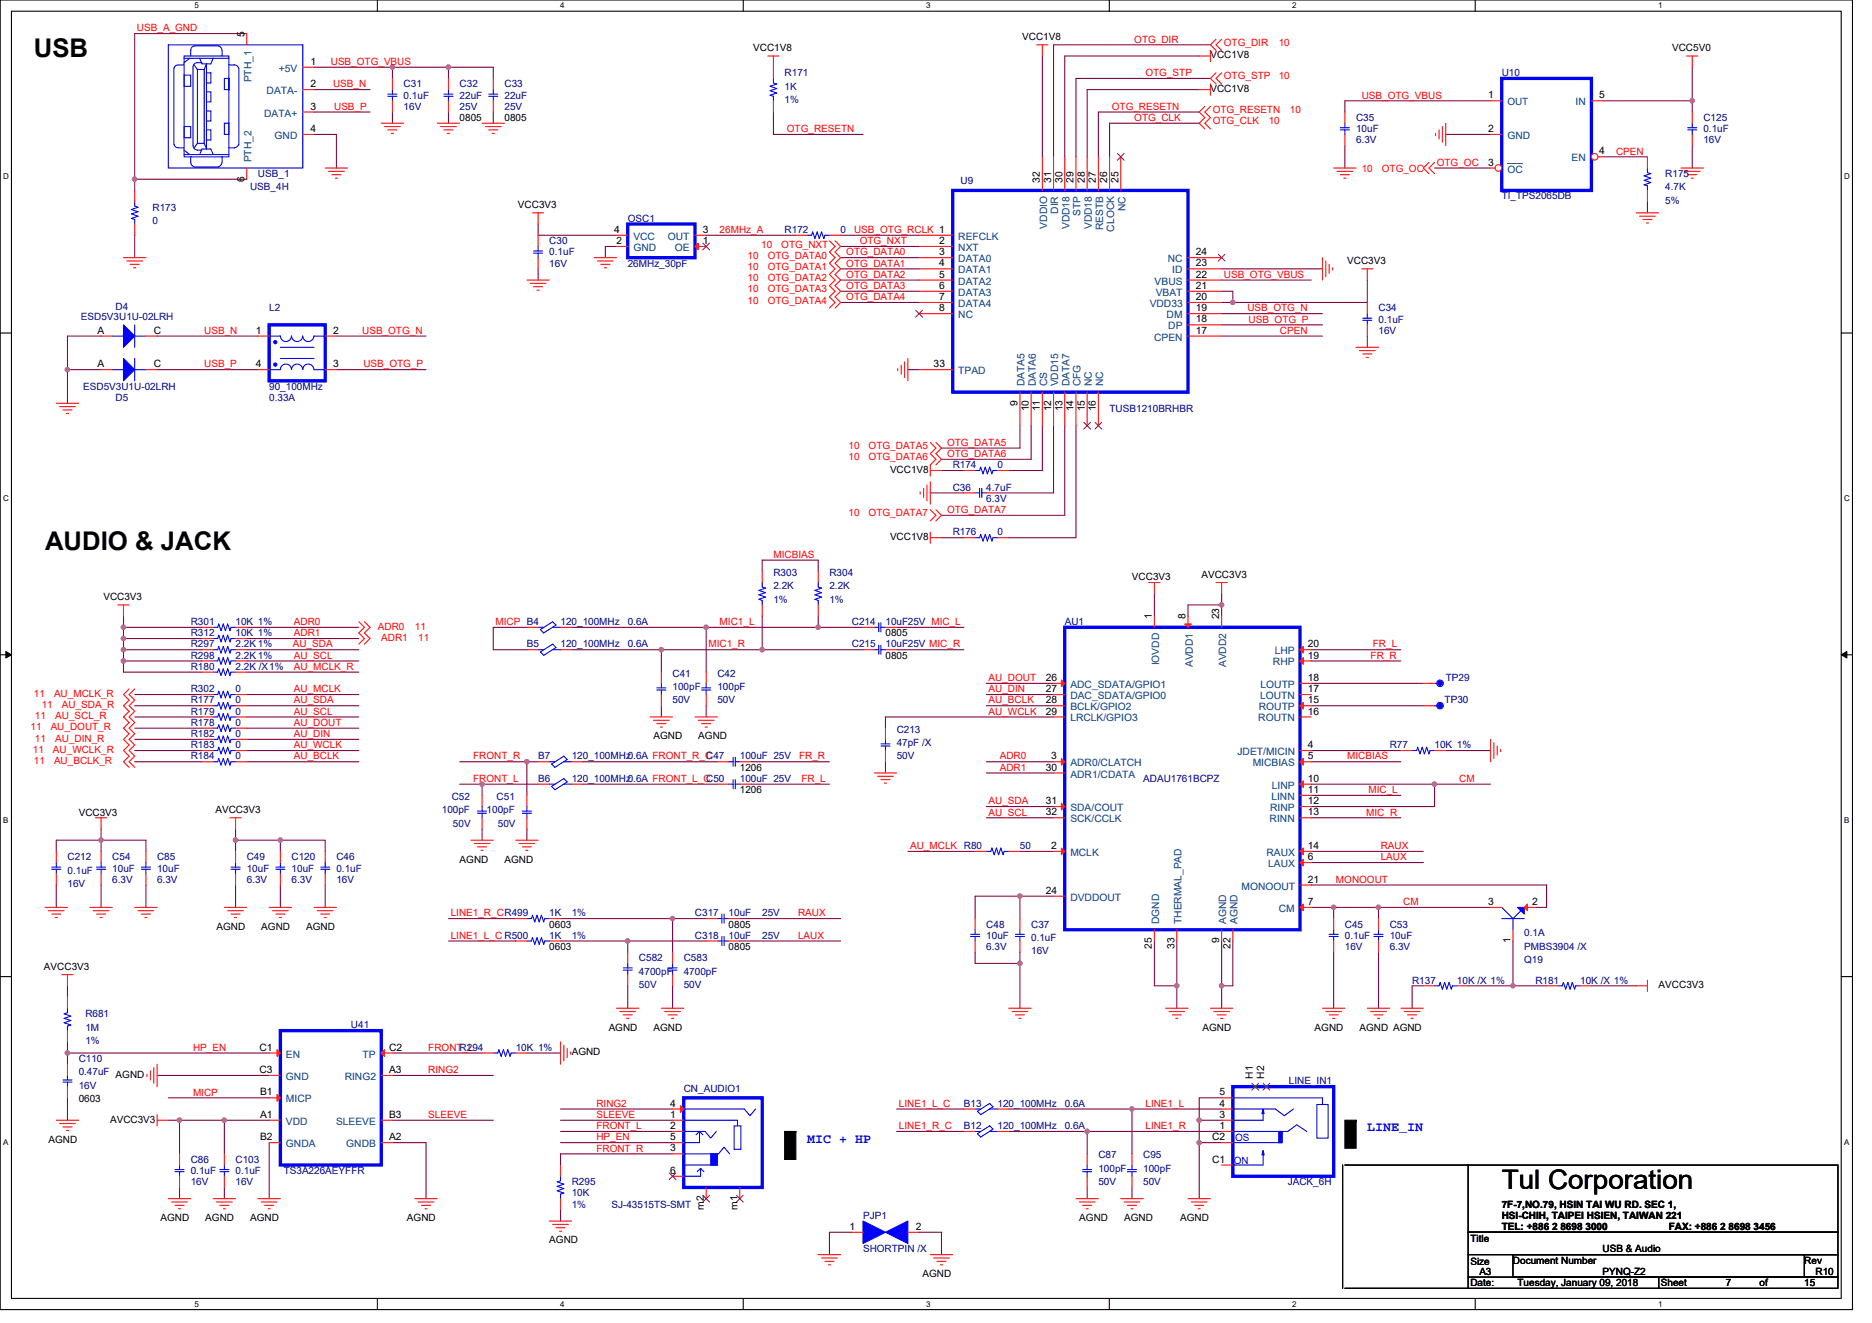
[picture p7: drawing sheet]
<svg xmlns="http://www.w3.org/2000/svg" width="297mm" height="210mm" viewBox="0 0 297 210" stroke-linecap="round" stroke-linejoin="round" font-family="sans-serif">
<defs><g id="words">
<text font-size="4.3" x="238.3" y="188.7">Tul Corporation</text>
<g font-size="4.1">
<text x="5.4" y="9.1">USB</text>
<text x="7.2" y="87.4">AUDIO &amp; JACK</text>
</g>
<g font-size="2.1" fill="#00f">
<text x="217" y="179.6">LINE_IN</text>
<text x="128.1" y="181.4">MIC + HP</text>
</g>
<g font-size="1.6" fill="#f00">
<text x="21.7" y="5">USB_A_GND</text>
<text x="52.5" y="10.3">USB_OTG_VBUS</text>
<text x="180" y="6.8">OTG_DIR</text>
<text x="194.2" y="7.3">OTG_DIR</text>
<text x="202.9" y="7.3">10</text>
<text x="52.8" y="13.9">USB_N</text>
<text x="53" y="17.4">USB_P</text>
<text x="176.4" y="17.4">OTG_RESETN</text>
<text x="181.8" y="12.1">OTG_STP</text>
<text x="192.4" y="17.9">OTG_RESETN</text>
<text x="194.2" y="12.6">OTG_STP</text>
<text x="202.9" y="12.6">10</text>
<text x="204.7" y="17.9">10</text>
<text x="216.1" y="15.6">USB_OTG_VBUS</text>
<text x="124.9" y="21">OTG_RESETN</text>
<text x="180" y="19.2">OTG_CLK</text>
<text x="192.4" y="19.7">OTG_CLK</text>
<text x="201.3" y="19.7">10</text>
<text x="216.1" y="27.4">10</text>
<text x="219.3" y="27.4">OTG_OC</text>
<text x="228" y="26.3">OTG_OC</text>
<text x="256.4" y="24.5">CPEN</text>
<text x="114.2" y="37">26MHz_A</text>
<text x="118.6" y="41.1">10</text>
<text x="120.8" y="39.3">10</text>
<text x="121.8" y="41.1">OTG_DATA0</text>
<text x="124" y="39.3">OTG_NXT</text>
<text x="134.3" y="40.5">OTG_DATA0</text>
<text x="135.5" y="37">USB_OTG_RCLK 1</text>
<text x="136.4" y="38.8">OTG_NXT</text>
<text x="118.6" y="42.8">10</text>
<text x="118.6" y="44.6">10</text>
<text x="118.6" y="46.4">10</text>
<text x="121.8" y="42.8">OTG_DATA1</text>
<text x="121.8" y="44.6">OTG_DATA2</text>
<text x="121.8" y="46.4">OTG_DATA3</text>
<text x="134.3" y="42.3">OTG_DATA1</text>
<text x="134.3" y="44.1">OTG_DATA2</text>
<text x="134.3" y="45.9">OTG_DATA3</text>
<text x="134.3" y="47.6">OTG_DATA4</text>
<text x="194.2" y="44.1">USB_OTG_VBUS</text>
<text x="32.4" y="53">USB_N</text>
<text x="57.5" y="53">USB_OTG_N</text>
<text x="118.6" y="48.2">10</text>
<text x="121.8" y="48.2">OTG_DATA4</text>
<text x="197.9" y="49.4">USB_OTG_N</text>
<text x="198.1" y="51.2">USB_OTG_P</text>
<text x="203.1" y="53">CPEN</text>
<text x="32.4" y="58.3">USB_P</text>
<text x="57.7" y="58.3">USB_OTG_P</text>
<text x="134.6" y="71.3">10</text>
<text x="137.8" y="71.3">OTG_DATA5</text>
<text x="150.3" y="70.8">OTG_DATA5</text>
<text x="134.6" y="73.1">10</text>
<text x="137.8" y="73.1">OTG_DATA6</text>
<text x="150.3" y="72.5">OTG_DATA6</text>
<text x="134.6" y="82">10</text>
<text x="137.8" y="82">OTG_DATA7</text>
<text x="150.3" y="81.4">OTG_DATA7</text>
<text x="122.7" y="88.5">MICBIAS</text>
<text x="46.6" y="99.2">ADR0</text>
<text x="46.6" y="101">ADR1</text>
<text x="60" y="99.9">ADR0</text>
<text x="60.5" y="101.7">ADR1</text>
<text x="65.8" y="99.9">11</text>
<text x="66.4" y="101.7">11</text>
<text x="78.6" y="99.2">MICP B4</text>
<text x="114.2" y="99.2">MIC1_L</text>
<text x="46.5" y="102.8">AU_SDA</text>
<text x="46.6" y="106.3">AU_MCLK_R</text>
<text x="46.6" y="104.5">AU_SCL</text>
<text x="112.4" y="102.8">MIC1_R</text>
<text x="217.5" y="104.5">FR_R</text>
<text x="217.8" y="102.8">FR_L</text>
<text x="5.4" y="110.6">11</text>
<text x="6.6" y="112.4">11</text>
<text x="8.6" y="110.6">AU_MCLK_R</text>
<text x="9.8" y="112.4">AU_SDA_R</text>
<text x="46.6" y="113.4">AU_SCL</text>
<text x="46.6" y="111.7">AU_SDA</text>
<text x="46.6" y="109.9">AU_MCLK</text>
<text x="156.9" y="111.7">AU_BCLK</text>
<text x="156.9" y="113.4">AU_WCLK</text>
<text x="156.9" y="109.9">AU_DIN</text>
<text x="156.9" y="108.1">AU_DOUT</text>
<text x="4.8" y="115.9">11</text>
<text x="5.2" y="119.5">11</text>
<text x="5.5" y="117.7">11</text>
<text x="5.5" y="114.2">11</text>
<text x="8" y="115.9">AU_DOUT_R</text>
<text x="8.4" y="119.5">AU_WCLK_R</text>
<text x="8.8" y="117.7">AU_DIN_R</text>
<text x="8.8" y="114.2">AU_SCL_R</text>
<text x="46.6" y="118.8">AU_WCLK</text>
<text x="46.6" y="117">AU_DIN</text>
<text x="46.6" y="115.2">AU_DOUT</text>
<text x="5.4" y="121.3">11</text>
<text x="8.6" y="121.3">AU_BCLK_R</text>
<text x="46.6" y="120.5">AU_BCLK</text>
<text x="75.1" y="120.5">FRONT_R</text>
<text x="75.1" y="124.1">FRONT_L</text>
<text x="126.8" y="120.5">FR_R</text>
<text x="127.2" y="124.1">FR_L</text>
<text x="158.6" y="120.5">ADR0</text>
<text x="158.6" y="122.3">ADR1</text>
<text x="213.8" y="120.5">MICBIAS</text>
<text x="217.1" y="125.9">MIC_L</text>
<text x="231.5" y="124.1">CM</text>
<text x="156.9" y="127.7">AU_SDA</text>
<text x="156.9" y="129.4">AU_SCL</text>
<text x="216.8" y="129.4">MIC_R</text>
<text x="144.4" y="134.8">AU_MCLK R80</text>
<text x="219.1" y="136.5">LAUX</text>
<text x="219.1" y="134.8">RAUX</text>
<text x="212" y="140.1">MONOOUT</text>
<text x="222.6" y="143.7">CM</text>
<text x="71.5" y="149">LINE1_L_C R500</text>
<text x="71.5" y="145.4">LINE1_R_CR499</text>
<text x="126.6" y="145.4">RAUX</text>
<text x="126.6" y="149">LAUX</text>
<text x="30.6" y="166.8">HP_EN</text>
<text x="68" y="166.8">FRONT_L</text>
<text x="30.6" y="173.9">MICP</text>
<text x="68" y="170.3">RING2</text>
<text x="68" y="177.4">SLEEVE</text>
<text x="94.6" y="177.4">SLEEVE</text>
<text x="94.6" y="179.2">FRONT_L</text>
<text x="94.6" y="175.7">RING2</text>
<text x="142.6" y="175.7">LINE1_L_C</text>
<text x="142.6" y="179.2">LINE1_R_C</text>
<text x="181.8" y="179.2">LINE1_R</text>
<text x="181.8" y="175.7">LINE1_L</text>
<text x="94.6" y="182.8">FRONT_R</text>
<text x="94.6" y="181">HP_EN</text>
</g>
<g font-size="1.6">
<text x="38.8" y="5.9" transform="rotate(-90 38.8 5.9)">5</text>
<text x="49.3" y="10.3">1</text>
<text x="119.5" y="8.2">VCC1V8</text>
<text x="162.2" y="6.4">VCC1V8</text>
<text x="192.1" y="9.2">VCC1V8</text>
<text x="265.3" y="8.2">VCC5V0</text>
<text x="49.3" y="13.8">2</text>
<text x="49.3" y="17.4">3</text>
<text x="192.1" y="14.6">VCC1V8</text>
<text x="236.2" y="15.6">1</text>
<text x="253.8" y="15.6">5</text>
<text x="49.3" y="21">4</text>
<text x="72.9" y="19.2">0805</text>
<text x="80" y="19.2">0805</text>
<text x="236.2" y="21">2</text>
<text x="38.8" y="28.8" transform="rotate(-90 38.8 28.8)">6</text>
<text x="165" y="29" transform="rotate(-90 165 29)">32</text>
<text x="166.8" y="29" transform="rotate(-90 166.8 29)">31</text>
<text x="168.6" y="29" transform="rotate(-90 168.6 29)">30</text>
<text x="170.3" y="29" transform="rotate(-90 170.3 29)">29</text>
<text x="172.1" y="29" transform="rotate(-90 172.1 29)">28</text>
<text x="173.9" y="29" transform="rotate(-90 173.9 29)">27</text>
<text x="175.7" y="29" transform="rotate(-90 175.7 29)">26</text>
<text x="177.5" y="29" transform="rotate(-90 177.5 29)">25</text>
<text x="236.2" y="26.3">3</text>
<text x="253.8" y="24.5">4</text>
<text x="82.2" y="33.1">VCC3V3</text>
<text x="97.5" y="37">4</text>
<text x="97.8" y="38.8">2</text>
<text x="111.5" y="38.7">1</text>
<text x="111.5" y="37">3</text>
<text x="149" y="38.7">2</text>
<text x="149" y="40.5">3</text>
<text x="189.8" y="40.5">24</text>
<text x="213.8" y="42">VCC3V3</text>
<text x="149" y="42.3">4</text>
<text x="149" y="44.1">5</text>
<text x="149" y="45.8">6</text>
<text x="149" y="47.6">7</text>
<text x="189.8" y="45.8">21</text>
<text x="189.8" y="42.3">23</text>
<text x="189.8" y="44.1">22</text>
<text x="189.8" y="47.6">20</text>
<text x="15.5" y="53">A</text>
<text x="24.4" y="53">C</text>
<text x="40.6" y="53">1</text>
<text x="52.8" y="53">2</text>
<text x="149" y="49.4">8</text>
<text x="189.8" y="53">17</text>
<text x="189.8" y="51.2">18</text>
<text x="189.8" y="49.4">19</text>
<text x="15.5" y="58.3">A</text>
<text x="24.4" y="58.3">C</text>
<text x="40.6" y="58.3">4</text>
<text x="52.8" y="58.3">3</text>
<text x="148.1" y="58.3">33</text>
<text x="161.5" y="64.4" transform="rotate(-90 161.5 64.4)">9</text>
<text x="163.2" y="65.3" transform="rotate(-90 163.2 65.3)">10</text>
<text x="165" y="65.3" transform="rotate(-90 165 65.3)">11</text>
<text x="166.8" y="65.3" transform="rotate(-90 166.8 65.3)">12</text>
<text x="168.6" y="65.3" transform="rotate(-90 168.6 65.3)">13</text>
<text x="170.3" y="65.3" transform="rotate(-90 170.3 65.3)">14</text>
<text x="172.1" y="65.3" transform="rotate(-90 172.1 65.3)">15</text>
<text x="173.9" y="65.3" transform="rotate(-90 173.9 65.3)">16</text>
<text x="141.2" y="75">VCC1V8</text>
<text x="141.2" y="85.7">VCC1V8</text>
<text x="16.4" y="95.3">VCC3V3</text>
<text x="179.6" y="92.1">VCC3V3</text>
<text x="190.6" y="91.7">AVCC3V3</text>
<text x="140.5" y="101">0805</text>
<text x="182.8" y="98.3" transform="rotate(-90 182.8 98.3)">1</text>
<text x="188.1" y="98.3" transform="rotate(-90 188.1 98.3)">8</text>
<text x="193.5" y="98.3" transform="rotate(-90 193.5 98.3)">23</text>
<text x="140.5" y="104.5">0805</text>
<text x="207.5" y="102.7">20</text>
<text x="207.5" y="104.5">19</text>
<text x="165.9" y="108.1">26</text>
<text x="165.9" y="113.4">29</text>
<text x="165.9" y="111.6">28</text>
<text x="165.9" y="109.9">27</text>
<text x="207.5" y="113.4">16</text>
<text x="207.5" y="108.1">18</text>
<text x="207.5" y="111.6">15</text>
<text x="207.5" y="109.9">17</text>
<text x="103.7" y="117.3">AGND</text>
<text x="110.8" y="117.3">AGND</text>
<text x="207.5" y="118.7">4</text>
<text x="117.4" y="122.3">1206</text>
<text x="117.4" y="125.9">1206</text>
<text x="165.9" y="122.3">30</text>
<text x="166.8" y="120.5">3</text>
<text x="207.5" y="124.1">10</text>
<text x="207.5" y="120.5">5</text>
<text x="207.5" y="125.9">11</text>
<text x="12.5" y="129.4">VCC3V3</text>
<text x="34.2" y="129.1">AVCC3V3</text>
<text x="165.9" y="127.6">31</text>
<text x="165.9" y="129.4">32</text>
<text x="207.5" y="127.6">12</text>
<text x="207.5" y="129.4">13</text>
<text x="72.9" y="136.9">AGND</text>
<text x="80" y="136.9">AGND</text>
<text x="166.8" y="134.7">2</text>
<text x="207.5" y="136.5">6</text>
<text x="207.5" y="134.7">14</text>
<text x="165.9" y="141.9">24</text>
<text x="207.5" y="143.6">7</text>
<text x="207.5" y="140.1">21</text>
<text x="236.2" y="143.6">3</text>
<text x="243.1" y="143.6">2</text>
<text x="34.4" y="147.6">AGND</text>
<text x="41.5" y="147.6">AGND</text>
<text x="48.6" y="147.6">AGND</text>
<text x="87.2" y="147.2">0603</text>
<text x="115.6" y="147.2">0805</text>
<text x="193.5" y="149.7" transform="rotate(-90 193.5 149.7)">9</text>
<text x="239.7" y="149.7" transform="rotate(-90 239.7 149.7)">1</text>
<text x="7" y="154">AVCC3V3</text>
<text x="87.2" y="150.8">0603</text>
<text x="115.6" y="150.8">0805</text>
<text x="182.8" y="150.6" transform="rotate(-90 182.8 150.6)">25</text>
<text x="186.3" y="150.6" transform="rotate(-90 186.3 150.6)">33</text>
<text x="195.2" y="150.6" transform="rotate(-90 195.2 150.6)">22</text>
<text x="263.2" y="156.8">AVCC3V3</text>
<text x="41.2" y="166.8">C1</text>
<text x="61.7" y="166.8">C2</text>
<text x="90.7" y="167.5">AGND</text>
<text x="96.6" y="163.6">AGND</text>
<text x="103.7" y="163.6">AGND</text>
<text x="190.8" y="163.6">AGND</text>
<text x="208.6" y="163.6">AGND</text>
<text x="215.7" y="163.6">AGND AGND</text>
<text x="41.2" y="170.3">C3</text>
<text x="41.3" y="173.9">B1</text>
<text x="61.7" y="170.3">A3</text>
<text x="193.5" y="173.9">5</text>
<text x="198.8" y="171.2" transform="rotate(-90 198.8 171.2)">H1</text>
<text x="200.6" y="171.2" transform="rotate(-90 200.6 171.2)">H2</text>
<text x="12.5" y="174.9">0603</text>
<text x="17.5" y="178.2">AVCC3V3</text>
<text x="41.3" y="177.4">A1</text>
<text x="61.7" y="177.4">B3</text>
<text x="106.4" y="175.6">4</text>
<text x="106.4" y="179.2">2</text>
<text x="106.4" y="177.4">1</text>
<text x="193.5" y="175.6">4</text>
<text x="193.5" y="179.2">1</text>
<text x="193.5" y="177.4">3</text>
<text x="7.7" y="181.4">AGND</text>
<text x="41.3" y="181">B2</text>
<text x="61.7" y="181">A2</text>
<text x="106.4" y="182.8">3</text>
<text x="106.4" y="181">5</text>
<text x="192.3" y="181">C2</text>
<text x="192.3" y="184.5">C1</text>
<text x="106.4" y="186.3">6</text>
<text x="111.7" y="192" transform="rotate(-90 111.7 192)">m2</text>
<text x="117" y="192" transform="rotate(-90 117 192)">m1</text>
<text x="238.3" y="191.7">7F-7,NO.79, HSIN TAI WU RD. SEC 1,</text>
<text x="25.5" y="193.8">AGND</text>
<text x="32.6" y="193.8">AGND</text>
<text x="39.7" y="193.8">AGND</text>
<text x="64.6" y="193.8">AGND</text>
<text x="87.2" y="197.4">AGND</text>
<text x="134.8" y="195.2">1</text>
<text x="145.3" y="195.2">2</text>
<text x="171.3" y="193.8">AGND</text>
<text x="178.4" y="193.8">AGND</text>
<text x="187.3" y="193.8">AGND</text>
<text x="233.3" y="197.2">Title</text>
<text x="238.3" y="193.5">HSI-CHIH, TAIPEI HSIEN, TAIWAN 221</text>
<text x="238.3" y="195.3">TEL: +886 2 8698 3000</text>
<text x="264.8" y="195.3">FAX: +886 2 8698 3456</text>
<text x="146.4" y="202.7">AGND</text>
<text x="233.3" y="200.7">Size</text>
<text x="234.7" y="202.3">A3</text>
<text x="240.1" y="200.6">Document Number</text>
<text x="254.3" y="202.3">PYNQ-Z2</text>
<text x="254.3" y="198.8">USB &amp; Audio</text>
<text x="286.3" y="200.6">Rev</text>
<text x="288.1" y="202.3">R10</text>
<text x="233.3" y="204.1">Date:</text>
<text x="240.8" y="204.1">Tuesday, January 09, 2018</text>
<text x="263.5" y="204.1">Sheet</text>
<text x="273.9" y="204.1">7</text>
<text x="279.2" y="204.1">of</text>
<text x="286.3" y="204.1">15</text>
</g>
<g font-size="1.6" fill="#004080">
<text x="44.3" y="11.4">+5V</text>
<text x="39.9" y="13.1" transform="rotate(-90 39.9 13.1)">PTH_1</text>
<text x="42.3" y="14.9">DATA-</text>
<text x="239.2" y="16.7">OUT</text>
<text x="250" y="16.7">IN</text>
<text x="41.9" y="18.5">DATA+</text>
<text x="43.6" y="22.1">GND</text>
<text x="239.2" y="22.1">GND</text>
<text x="39.9" y="25.8" transform="rotate(-90 39.9 25.8)">PTH_2</text>
<text x="239.2" y="27.4">OC</text>
<text x="249.4" y="25.6">EN</text>
<text x="167.9" y="33.9" transform="rotate(-90 167.9 33.9)">DIR</text>
<text x="171.5" y="34.3" transform="rotate(-90 171.5 34.3)">STP</text>
<text x="178.6" y="33.5" transform="rotate(-90 178.6 33.5)">NC</text>
<text x="100.5" y="38.1">VCC</text>
<text x="100.5" y="39.8">GND</text>
<text x="106" y="38.1">OUT</text>
<text x="107.1" y="39.8">OE</text>
<text x="152.1" y="38.1">REFCLK</text>
<text x="152.1" y="39.8">NXT</text>
<text x="152.1" y="41.6">DATA0</text>
<text x="166.1" y="36.3" transform="rotate(-90 166.1 36.3)">VDDIO</text>
<text x="169.7" y="36.4" transform="rotate(-90 169.7 36.4)">VDD18</text>
<text x="173.2" y="36.4" transform="rotate(-90 173.2 36.4)">VDD18</text>
<text x="175" y="36.5" transform="rotate(-90 175 36.5)">RESTB</text>
<text x="176.8" y="36.7" transform="rotate(-90 176.8 36.7)">CLOCK</text>
<text x="185.3" y="41.6">NC</text>
<text x="152.1" y="43.4">DATA1</text>
<text x="152.1" y="45.2">DATA2</text>
<text x="152.1" y="46.9">DATA3</text>
<text x="183.2" y="45.2">VBUS</text>
<text x="183.4" y="46.9">VBAT</text>
<text x="186" y="43.4">ID</text>
<text x="152.1" y="48.7">DATA4</text>
<text x="152.1" y="50.5">NC</text>
<text x="182.4" y="48.7">VDD33</text>
<text x="185.1" y="50.5">DM</text>
<text x="185.4" y="52.3">DP</text>
<text x="152.1" y="59.4">TPAD</text>
<text x="183.1" y="54.1">CPEN</text>
<text x="162.6" y="61.3" transform="rotate(-90 162.6 61.3)">DATA5</text>
<text x="164.4" y="61.3" transform="rotate(-90 164.4 61.3)">DATA6</text>
<text x="166.1" y="61.3" transform="rotate(-90 166.1 61.3)">CS</text>
<text x="167.9" y="61.3" transform="rotate(-90 167.9 61.3)">VDD15</text>
<text x="169.7" y="61.3" transform="rotate(-90 169.7 61.3)">DATA7</text>
<text x="171.5" y="61.3" transform="rotate(-90 171.5 61.3)">CFG</text>
<text x="173.2" y="61.3" transform="rotate(-90 173.2 61.3)">NC</text>
<text x="175" y="61.3" transform="rotate(-90 175 61.3)">NC</text>
<text x="183.9" y="105.6" transform="rotate(-90 183.9 105.6)">IOVDD</text>
<text x="189.2" y="105.9" transform="rotate(-90 189.2 105.9)">AVDD1</text>
<text x="194.6" y="105.9" transform="rotate(-90 194.6 105.9)">AVDD2</text>
<text x="202" y="105.6">RHP</text>
<text x="202.3" y="103.8">LHP</text>
<text x="169.8" y="109.2">ADC_SDATA/GPIO1</text>
<text x="169.8" y="112.7">BCLK/GPIO2</text>
<text x="169.8" y="111">DAC_SDATA/GPIO0</text>
<text x="199.7" y="112.7">ROUTP</text>
<text x="199.9" y="111">LOUTN</text>
<text x="200" y="109.2">LOUTP</text>
<text x="169.8" y="114.5">LRCLK/GPIO3</text>
<text x="196.4" y="119.8">JDET/MICIN</text>
<text x="199.7" y="114.5">ROUTN</text>
<text x="169.8" y="121.6">ADR0/CLATCH</text>
<text x="169.8" y="123.4">ADR1/CDATA</text>
<text x="198.8" y="121.6">MICBIAS</text>
<text x="201.8" y="125.2">LINP</text>
<text x="169.8" y="128.7">SDA/COUT</text>
<text x="169.8" y="130.5">SCK/CCLK</text>
<text x="201.5" y="130.5">RINN</text>
<text x="201.5" y="128.7">RINP</text>
<text x="201.7" y="127">LINN</text>
<text x="169.8" y="135.8">MCLK</text>
<text x="201" y="135.8">RAUX</text>
<text x="201.2" y="137.6">LAUX</text>
<text x="169.8" y="143">DVDDOUT</text>
<text x="197" y="141.2">MONOOUT</text>
<text x="183.9" y="146.7" transform="rotate(-90 183.9 146.7)">DGND</text>
<text x="187.5" y="146.7" transform="rotate(-90 187.5 146.7)">THERMAL_PAD</text>
<text x="194.6" y="146.7" transform="rotate(-90 194.6 146.7)">AGND</text>
<text x="196.4" y="146.7" transform="rotate(-90 196.4 146.7)">AGND</text>
<text x="202.9" y="144.7">CM</text>
<text x="45.4" y="167.9">EN</text>
<text x="57.5" y="167.9">TP</text>
<text x="45.4" y="171.4">GND</text>
<text x="54.7" y="171.4">RING2</text>
<text x="45.4" y="175">MICP</text>
<text x="45.4" y="178.5">VDD</text>
<text x="53.3" y="178.5">SLEEVE</text>
<text x="45.4" y="182.1">GNDA</text>
<text x="54.9" y="182.1">GNDB</text>
</g>
<g font-size="1.6" fill="#000080">
<text x="64" y="13.9">C31</text>
<text x="64" y="15.6">0.1uF</text>
<text x="64" y="17.4">16V</text>
<text x="72.9" y="13.9">C32</text>
<text x="72.9" y="15.6">22uF</text>
<text x="72.9" y="17.4">25V</text>
<text x="80" y="13.9">C33</text>
<text x="80" y="15.6">22uF</text>
<text x="80" y="17.4">25V</text>
<text x="124.5" y="12.1">R171</text>
<text x="124.5" y="14.2">1K</text>
<text x="124.5" y="16.4">1%</text>
<text x="238.3" y="12.1">U10</text>
<text x="215.2" y="19.2">C35</text>
<text x="215.2" y="21">10uF</text>
<text x="215.2" y="22.8">6.3V</text>
<text x="270.3" y="19.2">C125</text>
<text x="270.3" y="21">0.1uF</text>
<text x="270.3" y="22.8">16V</text>
<text x="40.9" y="28.1">USB_1</text>
<text x="152.4" y="29.1">U9</text>
<text x="264.2" y="28.1">R175</text>
<text x="24.2" y="33.4">R173</text>
<text x="24.2" y="35.6">0</text>
<text x="39.7" y="30.2">USB_4H</text>
<text x="99.6" y="35.2">OSC1</text>
<text x="238.3" y="31.6">TI_TPS2065DB</text>
<text x="264.2" y="30.2">4.7K</text>
<text x="264.2" y="32.4">5%</text>
<text x="87.2" y="38.8">C30</text>
<text x="87.2" y="40.5">0.1uF</text>
<text x="124.5" y="37">R172</text>
<text x="133.4" y="37">0</text>
<text x="87.2" y="42.3">16V</text>
<text x="99.6" y="42.3">26MHz_30pF</text>
<text x="12.8" y="50.8">ESD5V3U1U-02LRH</text>
<text x="18.3" y="49.3">D4</text>
<text x="42.7" y="49.4">L2</text>
<text x="218.7" y="49.4">C34</text>
<text x="218.7" y="51.2">0.1uF</text>
<text x="218.7" y="53">16V</text>
<text x="13.2" y="61.9">ESD5V3U1U-02LRH</text>
<text x="18.3" y="63.6">D5</text>
<text x="42.7" y="61.9">90_100MHz</text>
<text x="42.7" y="63.6">0.33A</text>
<text x="176.1" y="65.4">TUSB1210BRHBR</text>
<text x="151.2" y="77.9">C36</text>
<text x="151.2" y="74.3">R174</text>
<text x="156.5" y="77.9">4.7uF</text>
<text x="158.3" y="74.3">0</text>
<text x="156.5" y="79.7">6.3V</text>
<text x="151.2" y="85">R176</text>
<text x="158.3" y="85">0</text>
<text x="122.7" y="91.4">R303</text>
<text x="122.7" y="93.5">2.2K</text>
<text x="122.7" y="95.7">1%</text>
<text x="131.6" y="91.4">R304</text>
<text x="131.6" y="93.5">2.2K</text>
<text x="131.6" y="95.7">1%</text>
<text x="30.3" y="99.2">R301</text>
<text x="30.3" y="101">R312</text>
<text x="37.4" y="99.2">10K 1%</text>
<text x="37.4" y="101">10K 1%</text>
<text x="88.9" y="99.2">120_100MHz</text>
<text x="99.6" y="99.2">0.6A</text>
<text x="135.2" y="99.2">C214</text>
<text x="140.5" y="99.2">10uF25V MIC_L</text>
<text x="168.9" y="99.2">AU1</text>
<text x="30.3" y="102.8">R297</text>
<text x="30.3" y="104.5">R298</text>
<text x="30.3" y="106.3">R180</text>
<text x="37.4" y="102.8">2.2K 1%</text>
<text x="37.4" y="104.5">2.2K 1%</text>
<text x="37.4" y="106.3">2.2K /X1%</text>
<text x="83.6" y="102.8">B5</text>
<text x="88.9" y="102.8">120_100MHz</text>
<text x="99.6" y="102.8">0.6A</text>
<text x="106.7" y="107.4">C41</text>
<text x="113.8" y="107.4">C42</text>
<text x="135.2" y="102.8">C215</text>
<text x="140.5" y="102.8">10uF25V MIC_R</text>
<text x="30.3" y="109.9">R302</text>
<text x="30.3" y="111.7">R177</text>
<text x="30.3" y="113.4">R179</text>
<text x="37.4" y="109.9">0</text>
<text x="37.4" y="111.7">0</text>
<text x="37.4" y="113.4">0</text>
<text x="106.7" y="109.5">100pF</text>
<text x="106.7" y="111.7">50V</text>
<text x="113.8" y="109.5">100pF</text>
<text x="113.8" y="111.7">50V</text>
<text x="229.2" y="111.7">TP30</text>
<text x="229.4" y="108.1">TP29</text>
<text x="30.3" y="117">R182</text>
<text x="30.3" y="118.8">R183</text>
<text x="30.3" y="115.2">R178</text>
<text x="37.4" y="117">0</text>
<text x="37.4" y="118.8">0</text>
<text x="37.4" y="115.2">0</text>
<text x="142.3" y="116.3">C213</text>
<text x="142.3" y="118.4">47pF /X</text>
<text x="220.5" y="118.8">R77</text>
<text x="227.6" y="118.8">10K 1%</text>
<text x="30.3" y="120.5">R184</text>
<text x="37.4" y="120.5">0</text>
<text x="85.4" y="124.1">B6</text>
<text x="85.4" y="120.5">B7</text>
<text x="90.7" y="124.1">120_100MHz0.6A FRONT_L_CC50</text>
<text x="90.7" y="120.5">120_100MHz0.6A FRONT_R_C</text>
<text x="112.1" y="120.5">C47</text>
<text x="117.4" y="120.5">100uF 25V</text>
<text x="117.4" y="124.1">100uF 25V</text>
<text x="142.3" y="120.5">50V</text>
<text x="181.4" y="124.1">ADAU1761BCPZ</text>
<text x="70.1" y="129.1">100pF</text>
<text x="71.7" y="126.9">C52</text>
<text x="71.9" y="131.2">50V</text>
<text x="77.2" y="129.1">100pF</text>
<text x="78.8" y="126.9">C51</text>
<text x="79" y="131.2">50V</text>
<text x="10.7" y="136.5">C212</text>
<text x="17.8" y="136.5">C54</text>
<text x="24.9" y="136.5">C85</text>
<text x="39.2" y="136.5">C49</text>
<text x="46.3" y="136.5">C120</text>
<text x="53.4" y="136.5">C46</text>
<text x="161.8" y="134.8">50</text>
<text x="10.7" y="138.7">0.1uF</text>
<text x="10.7" y="140.8">16V</text>
<text x="17.8" y="138.3">10uF</text>
<text x="17.8" y="140.1">6.3V</text>
<text x="24.9" y="138.3">10uF</text>
<text x="24.9" y="140.1">6.3V</text>
<text x="39.2" y="138.3">10uF</text>
<text x="39.2" y="140.1">6.3V</text>
<text x="46.3" y="138.3">10uF</text>
<text x="46.3" y="140.1">6.3V</text>
<text x="53.4" y="138.3">0.1uF</text>
<text x="53.4" y="140.1">16V</text>
<text x="87.2" y="149">1K</text>
<text x="87.2" y="145.4">1K</text>
<text x="90.7" y="149">1%</text>
<text x="90.7" y="145.4">1%</text>
<text x="110.3" y="145.4">C317</text>
<text x="110.3" y="149">C318</text>
<text x="115.6" y="145.4">10uF</text>
<text x="115.6" y="149">10uF</text>
<text x="120.9" y="145.4">25V</text>
<text x="120.9" y="149">25V</text>
<text x="156.5" y="147.2">C48</text>
<text x="156.5" y="149">10uF</text>
<text x="163.6" y="147.2">C37</text>
<text x="163.6" y="149.4">0.1uF</text>
<text x="213.4" y="147.2">C45</text>
<text x="213.4" y="149">0.1uF</text>
<text x="220.5" y="147.2">C53</text>
<text x="220.5" y="149">10uF</text>
<text x="241.8" y="148.6">0.1A</text>
<text x="101.4" y="152.5">C582</text>
<text x="101.4" y="154.7">4700pF</text>
<text x="108.5" y="152.5">C583</text>
<text x="108.5" y="154.7">4700pF</text>
<text x="156.5" y="150.8">6.3V</text>
<text x="163.6" y="151.5">16V</text>
<text x="213.4" y="150.8">16V</text>
<text x="220.5" y="150.8">6.3V</text>
<text x="241.8" y="152.9">Q19</text>
<text x="241.8" y="150.8">PMBS3904 /X</text>
<text x="13.5" y="161.4">R681</text>
<text x="101.4" y="156.8">50V</text>
<text x="108.5" y="156.8">50V</text>
<text x="224.1" y="156.1">R137</text>
<text x="231.2" y="156.1">10K /X 1%</text>
<text x="243.6" y="156.1">R181</text>
<text x="250.7" y="156.1">10K /X 1%</text>
<text x="13.5" y="163.6">1M</text>
<text x="13.5" y="165.7">1%</text>
<text x="55.7" y="163.2">U41</text>
<text x="72.9" y="166.8">R294</text>
<text x="81.8" y="166.8">10K 1%</text>
<text x="12.5" y="168.6">C110</text>
<text x="12.5" y="170.7">0.47uF AGND</text>
<text x="12.5" y="172.8">16V</text>
<text x="108.5" y="173.4">CN_AUDIO1</text>
<text x="204.5" y="172.1">LINE_IN1</text>
<text x="152.9" y="175.7">B13</text>
<text x="152.9" y="179.2">B12</text>
<text x="158.3" y="175.7">120_100MHz</text>
<text x="158.3" y="179.2">120_100MHz</text>
<text x="168.9" y="175.7">0.6A</text>
<text x="168.9" y="179.2">0.6A</text>
<text x="30.3" y="184.6">C86</text>
<text x="37.4" y="184.6">C103</text>
<text x="174.3" y="183.8">C87</text>
<text x="174.3" y="186">100pF</text>
<text x="181.4" y="183.8">C95</text>
<text x="181.4" y="186">100pF</text>
<text x="30.3" y="186.3">0.1uF</text>
<text x="30.3" y="188.1">16V</text>
<text x="37.4" y="186.3">0.1uF</text>
<text x="37.4" y="188.1">16V</text>
<text x="45" y="186.3">TS3A226AEYFFR</text>
<text x="90.7" y="188.1">R295</text>
<text x="90.7" y="189.9">10K</text>
<text x="90.7" y="191.7">1%</text>
<text x="97" y="191.7">SJ-43515TS-SMT</text>
<text x="174.3" y="188.1">50V</text>
<text x="181.4" y="188.1">50V</text>
<text x="204.3" y="188.1">JACK_6H</text>
<text x="136.9" y="193.4">PJP1</text>
<text x="136.9" y="198.8">SHORTPIN /X</text>
</g>
<g font-size="1.6" fill="#00f">
<text x="195.8" y="184.7">ON</text>
<text x="196" y="181.2">OS</text>
</g>
<g font-size="1.3">
<text x="30.8" y="1.3">5</text>
<text x="88.9" y="1.3">4</text>
<text x="147" y="1.3">3</text>
<text x="205" y="1.3">2</text>
<text x="263.1" y="1.3">1</text>
<text x=".5" y="28.4">D</text>
<text x="292.6" y="28.4">D</text>
<text x=".5" y="79.5">C</text>
<text x="292.6" y="79.5">C</text>
<text x=".5" y="130.6">B</text>
<text x="292.6" y="130.6">B</text>
<text x=".5" y="181.7">A</text>
<text x="292.6" y="181.7">A</text>
<text x="30.8" y="207.4">5</text>
<text x="88.9" y="207.4">4</text>
<text x="147" y="207.4">3</text>
<text x="205" y="207.4">2</text>
<text x="263.1" y="207.4">1</text>
</g>
</g></defs>
<path d="M0 0h293.9v207.9h-293.9zM1.8 1.8h290.4v204.3h-290.4z" fill="none" stroke="#000" stroke-width=".17"/>
<g fill="#fff">
<path d="M30.8 .2h.7v1.4h-.7z"/>
<path d="M30.8 206.3h.7v1.4h-.7z"/>
</g>
<path d="M59.9 0v1.8M59.9 206.1v1.8" fill="none" stroke="#000" stroke-width=".17"/>
<g fill="#fff">
<path d="M88.9 .2h.7v1.4h-.7z"/>
<path d="M88.9 206.3h.7v1.4h-.7z"/>
</g>
<path d="M117.9 0v1.8M117.9 206.1v1.8" fill="none" stroke="#000" stroke-width=".17"/>
<g fill="#fff">
<path d="M147 .2h.7v1.4h-.7z"/>
<path d="M147 206.3h.7v1.4h-.7z"/>
</g>
<path d="M176 0v1.8M176 206.1v1.8" fill="none" stroke="#000" stroke-width=".17"/>
<g fill="#fff">
<path d="M205 .2h.7v1.4h-.7z"/>
<path d="M205 206.3h.7v1.4h-.7z"/>
</g>
<path d="M234.1 0v1.8M234.1 206.1v1.8" fill="none" stroke="#000" stroke-width=".17"/>
<g fill="#fff">
<path d="M263.1 .2h.7v1.4h-.7z"/>
<path d="M263.1 206.3h.7v1.4h-.7z"/>
<path d="M.5 27.3h.9v1.4h-.9z"/>
<path d="M292.6 27.3h.9v1.4h-.9z"/>
<path d="M.5 78.4h.9v1.4h-.9z"/>
<path d="M292.6 78.4h.9v1.4h-.9z"/>
</g>
<path d="M0 52.9h1.8M292.2 52.9h1.7" fill="none" stroke="#000" stroke-width=".17"/>
<g fill="#fff">
<path d="M.5 129.5h.8v1.4h-.8z"/>
<path d="M292.6 129.5h.9v1.4h-.9z"/>
</g>
<path d="M0 103.9h1.8M292.2 103.9h1.7" fill="none" stroke="#000" stroke-width=".17"/>
<path d="M.9 103.4l.9 .5-.9 .5zM292.2 103.9l.8-.5v1z" fill="#000" stroke="#000" stroke-width=".16"/>
<g fill="#fff">
<path d="M.5 180.5h.8v1.4h-.8z"/>
<path d="M292.6 180.5h.9v1.4h-.9z"/>
</g>
<path d="M0 155h1.8M292.2 155h1.7M213 184.9v19.6M213.4 184.9h19.6M233 184.9h58.6v10.7h-58.6zM233 195.6h58.6v3.5h-58.6zM233 199.1v3.6M240.1 199.1h51.5v3.6h-51.5zM286.3 199.1v3.6M213.4 204.5h19.6M233 202.7h30.2v1.8h-30.2zM263.2 202.7h28.4v1.8h-28.4z" fill="none" stroke="#000" stroke-width=".17"/>
<g fill="#000" stroke="#000" stroke-width=".17">
<path d="M124.5 179.6v4.4h1.8v-4.4z" fill-rule="evenodd"/>
<path d="M213.4 177.8v4.4h1.8v-4.4z" fill-rule="evenodd"/>
</g>
<g fill="none" stroke="#800040" stroke-width=".17">
<path d="M39.2 5.3h-17.8v23.1M49.8 14.2h8.9M49.8 17.8h8.9M49.8 10.7h12.5M62.3 10.7h8.9M62.3 17.8v1.8M62.3 10.7v1.7M71.2 17.8v1.8M71.2 10.7v1.7M71.2 10.7h7.1v1.7M78.3 17.8v1.8M122.7 17.8v3.5h14.2"/>
<path d="M165.4 8.9v16M190.3 17.8h-16v7.1M190.3 19.6h-14.2v5.3M190.3 14.2h-17.8v10.7M190.3 8.9h-21.4v16M192.1 7.1h-24.9v17.8M192.1 12.4h-21.4v12.5M236.5 16h-23.1v1.8M254.3 16h14.2M268.5 10.7v5.3M268.5 16v1.8M21.4 28.4h17.8"/>
<path d="M21.4 28.4v1.8M21.4 37.3v3.6M49.8 21.3h3.6v5.4M85.4 35.6v1.7h12.4M97.8 39.1h-1.7v1.8M112.1 37.3h14.2M133.4 37.3h12.4M133.4 39.1h12.4M213.4 23.1v3.6M227.6 26.7h8.9M229.4 21.3h7.1M254.3 24.9h7.1"/>
<path d="M261.4 32v1.8M268.5 23.1v3.6M10.7 58.7v5.3M16 53.3h-5.3v5.4h5.3M24.9 53.3h16M24.9 58.7h16M53.4 58.7h14.2M53.4 53.3h14.2M85.4 42.7v1.7M133.4 40.9h12.4M133.4 42.7h12.4M133.4 44.4h12.4"/>
<path d="M133.4 46.2h12.4M133.4 48h12.4M144.1 58.7h1.7M193.8 42.7h16M193.8 46.2h1.8v1.8M193.8 48h1.8M193.8 51.6h16M193.8 49.8h16M193.8 53.3h16M193.8 44.4h14.3M217 53.3v1.8M217 44.5v3.5h-21.4"/>
<path d="M147.6 78.2h5.3M149.4 74.7h3.5M161.8 67.6v3.5h-12.4M163.6 67.6v5.3h-14.2M165.4 67.6v7.1h-5.3M167.2 67.6v10.6h-8.9M168.9 67.6v14.2h-19.5M170.7 67.6v17.7h-10.6M19.6 97.8v1.8M19.6 99.6v3.5M19.6 99.6h12.4M39.2 99.6h17.7"/>
<path d="M83.6 99.6h-5.3v3.5h5.3M90.7 99.6h21.4M112.1 99.6h17.7M112.1 99.6v7.1M120.9 97.8v5.3M120.9 90.7v-1.8h8.9v1.8M129.8 97.8v1.8M129.8 99.6h7.1M142.3 99.6h10.6M149.4 85.3h3.5M183.2 94.2v3.6M193.8 94.2v1.8h-5.3v1.8"/>
<path d="M193.8 96v1.8M19.6 103.1h12.4M19.6 104.9h12.4M19.6 101.3h12.4M19.6 104.9v1.8h12.4M19.6 103.1v1.8M21.4 110.2h10.6M21.4 113.8h10.6M21.4 112h10.6M21.4 115.6h10.6M21.4 117.3h10.6M21.4 119.1h10.6"/>
<path d="M39.2 113.8h17.7M39.2 106.7h17.7M39.2 103.1h17.7M39.2 112h17.7M39.2 119.1h17.7M39.2 117.3h17.7M39.2 115.6h17.7M39.2 110.2h17.7M39.2 104.9h17.7M39.2 101.3h17.7M90.7 103.1h14.2M104.9 103.1h16"/>
<path d="M104.9 112v1.8M104.9 103.1v3.6M112.1 112v1.8M120.9 103.1h16M142.3 103.1h10.6M156.5 112h10.7M156.5 110.2h10.7M156.5 108.5h10.7M167.2 113.8h-26.7v1.8M208.1 119.1h14.2M208.1 103.1h14.2M208.1 104.9h14.2"/>
<path d="M208.1 108.5h17.7M208.1 112h17.7M229.4 119.1h7.1M16 133.3v1.8M16 133.3h-7.1v1.8M16 131.6v1.7M16 133.3l7.2 .1v1.7M21.4 120.9h10.6M37.4 133.4v1.7M37.4 133.3h7.1M37.4 131.6v1.7M39.2 120.9h17.7"/>
<path d="M44.5 133.4h7.1v1.7M44.5 133.4v1.7M72.9 124.5h3.6M72.9 120.9h10.7M76.5 124.5h8.9M76.5 131.6v1.7M76.5 124.5v1.7M83.6 120.9h1.8M83.6 120.9v5.3M83.6 131.6v1.8M92.5 124.5h21.3M92.5 120.9h21.3"/>
<path d="M119.2 120.9h12.4M119.2 124.5h12.4M140.5 120.9v1.8M144.1 135.1h10.6M156.5 128h10.7M156.5 129.8h10.7M156.5 120.9h10.7M156.5 122.7h10.7M161.8 135.1h5.4M208.1 136.9h17.7M208.1 126.2h14.2M208.1 129.8h14.2"/>
<path d="M208.1 135.1h17.7M208.1 124.5h19.5M208.1 120.9h14.2M227.6 124.5v3.5h-19.5M227.6 124.5h8.9M8.9 140.5v3.5M10.7 156.5v1.7M16 140.5v3.5M23.2 140.5v3.5M37.4 140.5v3.5M44.5 140.5v3.5M51.6 140.5v3.5"/>
<path d="M71.2 149.4h10.6M71.2 145.8h10.6M88.9 149.4h10.7M88.9 145.8h17.8M99.6 156.5v3.5M99.6 149.4v1.7M99.6 149.4h12.5M106.7 145.8h5.4M106.7 145.8v5.3M106.7 156.5v3.5M117.4 145.8h16M117.4 149.4h16"/>
<path d="M154.7 151.1v1.8h7.1M161.8 151.1v1.8M161.8 142.2h-7.1v3.6M161.8 142.2h5.4M161.8 152.9v7.1M161.8 142.2v3.6M183.2 149.4v7.1h3.5M186.7 156.5v3.5M186.7 149.4v7.1M193.8 149.4v7.1h1.8v-7.1M193.8 156.5v3.5M208.1 144h3.5"/>
<path d="M208.1 140.5h37.3v3.5h-1.8M211.6 144h7.1M211.6 144v1.8M211.6 151.1v8.9M218.7 151.1v8.9M218.7 144v1.8M218.7 144h17.8M225.8 156.5h-1.7v3.5M233 156.5h12.4M240.1 149.4v7.1M252.5 156.5h7.1M10.7 167.1h32"/>
<path d="M10.7 165.4v1.7M10.7 174.2v3.6M10.7 167.1v1.8M24.9 170.7h17.8M26.7 177.8h1.8v5.3M26.7 174.2h16M28.5 177.8h7.1M35.6 177.8h7.1M35.6 177.8v5.3M62.3 170.7h16M62.3 177.8h16M62.3 167.1h14.2"/>
<path d="M83.6 167.1h5.3M88.9 179.6h17.8M88.9 176h17.8M88.9 177.8h17.8M142.3 176h10.6M142.3 179.6h10.6M160.1 179.6h12.4M160.1 176h19.5M172.5 179.6v3.5M172.5 179.6h21.3M179.6 176v7.1M179.6 176h14.2"/>
<path d="M190.3 177.8v3.6h3.5M190.3 177.8h3.5M193.8 174.2h-3.5v3.6M28.5 188.5v1.7M35.6 188.5v1.7M42.7 181.4v8.8M62.3 181.4h5.3v8.8M88.9 192v1.8M88.9 181.4h17.8M106.7 183.1h-17.8v1.8M135.2 195.6h-3.6v3.5M145.8 195.6h3.6v3.5"/>
<path d="M172.5 188.5v1.7M179.6 188.5v1.7M190.3 181.4v8.8"/>
</g>
<g fill="#f0f" stroke="#f0f" stroke-width=".17">
<circle cx="21.4" cy="28.4" r=".35"/>
<circle cx="10.7" cy="58.7" r=".35"/>
<circle cx="268.5" cy="16" r=".35"/>
<circle cx="71.1" cy="10.7" r=".35"/>
<circle cx="195.6" cy="48" r=".35"/>
<circle cx="62.3" cy="10.7" r=".35"/>
<circle cx="83.6" cy="120.9" r=".35"/>
<circle cx="76.5" cy="124.4" r=".35"/>
<circle cx="186.7" cy="156.5" r=".35"/>
<circle cx="193.8" cy="156.5" r=".35"/>
<circle cx="112" cy="99.6" r=".35"/>
<circle cx="190.3" cy="181.3" r=".35"/>
<circle cx="190.3" cy="177.8" r=".35"/>
<circle cx="172.5" cy="179.6" r=".35"/>
<circle cx="179.6" cy="176" r=".35"/>
<circle cx="161.8" cy="152.9" r=".35"/>
<circle cx="129.8" cy="99.6" r=".35"/>
<circle cx="99.6" cy="149.3" r=".35"/>
<circle cx="106.7" cy="145.8" r=".35"/>
<circle cx="28.5" cy="177.8" r=".35"/>
<circle cx="35.6" cy="177.8" r=".35"/>
<circle cx="10.7" cy="167.1" r=".35"/>
<circle cx="193.8" cy="96" r=".35"/>
<circle cx="161.8" cy="142.2" r=".35"/>
<circle cx="211.6" cy="144" r=".35"/>
<circle cx="227.6" cy="124.4" r=".35"/>
<circle cx="218.7" cy="144" r=".35"/>
<circle cx="240.1" cy="156.5" r=".35"/>
<circle cx="44.5" cy="133.3" r=".35"/>
<circle cx="37.4" cy="133.3" r=".35"/>
<circle cx="19.6" cy="103.1" r=".35"/>
<circle cx="19.6" cy="104.9" r=".35"/>
<circle cx="16" cy="133.3" r=".35"/>
<circle cx="120.9" cy="103.1" r=".35"/>
<circle cx="104.9" cy="103.1" r=".35"/>
<circle cx="19.6" cy="99.6" r=".35"/>
<circle cx="19.6" cy="101.3" r=".35"/>
</g>
<g fill="none" stroke="#f00" stroke-width=".17">
<path d="M39.2 5.3v1.8M48 10.7h1.8M48 14.2h1.8M48 17.8h1.8M60.5 19.6h3.5M69.4 19.6h3.5M76.5 19.6h3.5M121.8 8.9h1.8M122.7 8.9v3.5M122.7 16v1.8M164.5 7.1h1.8M165.4 7.1v1.8"/>
<path d="M190.3 14.2h1.8M190.3 8.9h1.8M191.2 16.9l-.9 .9 .9 .9-.9 .9 .9 .8M192.1 13.3v1.8M192.1 8v1.8M192.1 16.9l-.9 .9 .9 .9-.9 .9 .9 .8M193 6.2l-.9 .9 .9 .9M193 11.6l-.9 .8 .9 .9M193.8 6.2l-.8 .9 .8 .9M193.8 11.6l-.8 .8 .8 .9M229.4 19.6v3.5M236.5 16h1.8"/>
<path d="M267.6 8.9h1.8M268.5 8.9v1.8M39.2 26.7v1.7M48 21.3h1.8M51.6 26.7h3.6M52.1 27.2h2.5M52.7 27.7h1.4M53.2 28.3h.3M61 20.1h2.5M61.5 20.6h1.5M62.1 21.2h.3M69.9 20.1h2.5"/>
<path d="M70.4 20.6h1.5M71 21.2h.3M77 20.1h2.5M77.6 20.6h1.4M78.1 21.2h.3M84.5 33.8h1.8M85.4 33.8v1.8M131.6 38.2l.9 .9-.9 .9 .9 .9-.9 .9 .9 .9-.9 .9 .9 .8-.9 .9 .9 .9-.9 .9 .9 .9-.9 .9M132.5 38.2l.9 .9-.9 .9 .9 .9-.9 .9 .9 .9-.9 .9 .9 .8-.9 .9 .9 .9-.9 .9 .9 .9-.9 .9M145.8 37.3h5.4M145.8 39.1h5.4M165.4 24.9v5.3"/>
<path d="M167.2 24.9v5.3M168.9 24.9v5.3M170.7 24.9v5.3M172.5 24.9v5.3M174.3 24.9v5.3M176.1 24.9v5.3M177.8 24.9v5.3M211.6 26.7h3.6M212.2 27.2h2.4M212.7 27.7h1.4M213.2 28.3h.4M226.7 25.8l-.9 .9 .9 .9"/>
<path d="M227.6 25.8l-.9 .9 .9 .9M227.8 21.2v.3M228.3 20.6v1.5M228.9 20.1v2.5M236.5 21.3h1.8M259.6 33.8h3.6M260.2 34.3h2.5M260.7 34.8h1.4M261.2 35.4h.4M266.7 26.7h3.6M267.3 27.2h2.5M267.8 27.7h1.4"/>
<path d="M268.3 28.3h.4M16 53.3h1.8M16 58.7h1.8M19.6 40.9h3.6M20.1 41.4h2.5M20.7 42h1.4M21.2 42.5h.3M23.2 53.3h1.7M23.2 58.7h1.7M40.9 53.3h1.8M40.9 58.7h1.8M51.6 53.3h1.8"/>
<path d="M51.6 58.7h1.8M83.6 44.4h3.6M84.1 45h2.5M84.7 45.5h1.4M85.2 46.1h.4M94.3 40.9h3.5M94.8 41.4h2.5M95.3 42h1.5M95.9 42.5h.3M142.4 58.5v.3M143 58v1.4M143.5 57.4v2.5"/>
<path d="M144.1 56.9v3.6M145.8 40.9h5.4M145.8 42.7h5.4M145.8 44.4h5.4M145.8 46.2h5.4M145.8 48h5.4M145.8 49.8h5.4M145.8 58.7h5.4M188.5 53.3h5.3M188.5 51.6h5.3M188.5 49.8h5.3M188.5 48h5.3"/>
<path d="M188.5 46.2h5.3M188.5 44.4h5.3M188.5 42.7h5.3M188.5 40.9h5.3M209.8 40.9v3.5M210.4 41.4v2.5M210.9 42v1.4M211.5 42.5v.3M215.2 55.1h3.5M215.7 55.6h2.5M216.1 42.7h1.7M216.2 56.2h1.5"/>
<path d="M216.8 56.7h.3M217 48v1.8M217 51.6v1.7M217 42.7v1.8M8.9 64h3.6M9.5 64.5h2.5M10 65.1h1.4M10.5 65.6h.4M146 78.1v.3M146.6 77.5v1.5M147.1 77v2.5M147.6 74.7h1.8"/>
<path d="M147.6 76.5v3.5M147.6 70.2l.9 .9-.9 .9 .9 .9-.9 .9v1.8M148.5 70.2l.9 .9-.9 .9 .9 .9-.9 .9M152.9 78.2h1.8M156.5 78.2h1.8M161.8 62.2v5.4M163.6 62.2v5.4M165.4 62.2v5.4M167.2 62.2v5.4M168.9 62.2v5.4M170.7 62.2v5.4M172.5 62.2v5.4"/>
<path d="M174.3 62.2v5.4M18.7 96h1.8M19.6 96v1.8M56.9 98.7l.9 .9-.9 .9 .9 .8-.9 .9M57.8 98.7l.9 .9-.9 .9 .9 .8-.9 .9M120.9 90.7v1.8M120.9 96v1.8M136.9 99.6h1.8M140.5 99.6h1.8M147.6 85.3h1.8M147.6 84.5v1.7M147.6 80.9l.9 .9-.9 .9"/>
<path d="M148.5 80.9l.9 .9-.9 .9M152.9 85.3h1.8M158.3 85.3h1.8M182.3 92.5h1.8M183.2 92.5v1.7M193 92.5h1.7M193.8 92.5v1.7M20.5 109.3l-.9 .9 .9 .9-.9 .9 .9 .9-.9 .9 .9 .9-.9 .9 .9 .9-.9 .8 .9 .9-.9 .9 .9 .9-.9 .9 .9 .9M21.4 109.3l-.9 .9 .9 .9-.9 .9 .9 .9-.9 .9 .9 .9-.9 .9 .9 .9-.9 .8 .9 .9-.9 .9 .9 .9-.9 .9 .9 .9M32 110.2h1.8M32 103.1h1.8M37.4 110.2h1.8"/>
<path d="M37.4 103.1h1.8M83.6 103.1h1.8M88.9 103.1h1.8M103.2 113.8h3.5M103.7 114.3h2.5M104.2 114.9h1.5M104.8 115.4h.3M104.9 110.2v1.8M104.9 106.7v1.8M110.3 113.8h3.5M110.8 114.3h2.5M111.3 114.9h1.5"/>
<path d="M111.9 115.4h.3M112.1 110.2v1.8M112.1 106.7v1.8M136.9 103.1h1.8M140.5 103.1h1.8M222.3 119.1h1.8M227.6 119.1h1.8M236.5 117.3v3.6M237 117.9v2.5M237.6 118.4v1.4M238.1 119v.3M8.9 138.7v1.8"/>
<path d="M8.9 135.1v1.8M15.2 129.8h1.7M16 129.8v1.8M36.5 129.8h1.8M37.4 129.8v1.8M37.4 135.1v1.8M37.4 138.7v1.8M44.5 135.1v1.8M44.5 138.7v1.8M51.6 135.1v1.8M51.6 138.7v1.8M74.7 133.3h3.6"/>
<path d="M75.2 133.9h2.5M75.8 134.4h1.4M76.3 135h.4M76.5 129.8v1.8M76.5 126.2v1.8M81.8 133.3h3.6M82.4 133.9h2.5M82.9 134.4h1.4M83.4 135h.4M85.4 124.5h1.8M85.4 120.9h1.8M90.7 124.5h1.8"/>
<path d="M90.7 120.9h1.8M113.8 120.9h1.8M117.4 120.9h1.8M138.7 122.7h3.6M139.3 123.2h2.4M139.8 123.7h1.4M140.3 124.3h.4M154.7 135.1h1.8M160.1 135.1h1.7M7.2 144h3.5M7.7 144.5h2.5M8.2 145.1h1.4"/>
<path d="M8.8 145.6h.3M9.8 154.7h1.8M10.7 154.7v1.8M14.3 144h3.5M14.8 144.5h2.5M15.3 145.1h1.5M15.9 145.6h.3M21.4 144h3.5M21.9 144.5h2.5M22.4 145.1h1.5M23 145.6h.3M35.6 144h3.6"/>
<path d="M36.1 144.5h2.5M36.7 145.1h1.4M37.2 145.6h.3M42.7 144h3.6M43.2 144.5h2.5M43.8 145.1h1.4M44.3 145.6h.4M49.8 144h3.6M50.4 144.5h2.4M50.9 145.1h1.4M51.4 145.6h.4M81.8 149.4h1.8"/>
<path d="M81.8 145.8h1.8M87.2 149.4h1.7M87.2 145.8h1.7M99.6 154.7v1.8M99.6 151.1v1.8M211.6 145.8v1.8M211.6 149.4v1.7M218.7 145.8v1.8M218.7 149.4v1.7M225.8 156.5h1.8M231.2 156.5h1.8M236.5 144h1.8"/>
<path d="M240.1 147.6v1.8M241.8 144h1.8M245.4 156.5h1.8M250.7 156.5h1.8M259.6 156.5h1.8M261.4 155.6v1.8M8.9 177.8h3.6M9.5 178.3h2.5M10 178.9h1.4M10.5 179.4h.4M23.3 170.5v.4M23.9 170v1.4"/>
<path d="M24.4 169.4v2.5M24.9 177.8h1.8M24.9 176.9v1.8M24.9 168.9v3.6M42.7 170.7h1.8M42.7 174.2h1.8M42.7 167.1h1.8M42.7 177.8h1.8M60.5 177.8h1.8M60.5 170.7h1.8M60.5 167.1h1.8M88.9 165.4v3.5"/>
<path d="M89.5 165.9v2.5M90 166.4v1.5M90.5 167v.3M97.8 160h3.6M98.4 160.5h2.5M98.9 161.1h1.4M99.4 161.6h.4M104.9 160h3.6M105.5 160.5h2.5M106 161.1h1.4M106.5 161.6h.4M152.9 176h1.8"/>
<path d="M158.3 176h1.8M160.1 160h3.5M160.6 160.5h2.5M161.1 161.1h1.5M161.7 161.6h.3M185 160h3.5M185.5 160.5h2.5M186 161.1h1.4M186.6 161.6h.3M192.1 160h3.5M192.6 160.5h2.5M193.1 161.1h1.5"/>
<path d="M193.7 161.6h.3M193.8 174.2h1.8M193.8 176h1.8M193.8 179.6h1.8M193.8 177.8h1.8M199.2 172.5h.1M201 172.5h.1M209.8 160h3.6M210.4 160.5h2.5M210.9 161.1h1.4M211.5 161.6h.3M217 160h3.5"/>
<path d="M217.5 160.5h2.5M218 161.1h1.5M218.6 161.6h.3M222.3 160h3.5M222.8 160.5h2.5M223.3 161.1h1.5M223.9 161.6h.3M26.7 190.2h3.6M27.2 190.8h2.5M27.8 191.3h1.4M28.3 191.9h.4M28.5 183.1v1.8"/>
<path d="M28.5 186.7v1.8M33.8 190.2h3.6M34.4 190.8h2.4M34.9 191.3h1.4M35.4 191.9h.4M40.9 190.2h3.6M41.5 190.8h2.5M42 191.3h1.4M42.5 191.9h.4M42.7 181.4h1.8M60.5 181.4h1.8M65.8 190.2h3.6"/>
<path d="M66.4 190.8h2.5M66.9 191.3h1.4M67.4 191.9h.4M87.2 193.8h3.5M87.7 194.3h2.5M88.2 194.9h1.5M88.8 195.4h.3M88.9 184.9v1.8M88.9 190.2v1.8M129.8 199.1h3.6M130.4 199.7h2.5M147.6 199.1h3.6"/>
<path d="M148.1 199.7h2.5M170.7 190.2h3.6M171.3 190.8h2.5M171.8 191.3h1.4M172.3 191.9h.4M177.8 190.2h3.6M178.4 190.8h2.5M178.9 191.3h1.4M179.4 191.9h.4M188.5 190.2h3.6M189 190.8h2.5M189.6 191.3h1.4"/>
<path d="M190.1 191.9h.4M193.8 181.4h1.8M193.8 184.9h1.8M130.9 200.2h1.4M131.4 200.7h.4M148.7 200.2h1.4M149.2 200.7h.4"/>
</g>
<g fill="none" stroke="#00f" stroke-width=".17">
<path d="M26.7 7.1h21.3v19.6h-21.3zM27.4 7.1h.1M28.3 10.3l-.3 .1-.4 .4v12.1a.75 .75 0 0 0 .7 .6M28.3 10.3h.9M29.2 8.9h7.1v16h-7.1zM29.2 11.9h1.1v1.8h-1.1zM29.2 9.2h7.1M30.1 9.2l-.9 .7M30.3 8v.9M30.6 10.7v12.4M30.8 10.3l.5 .7M31.3 9.9a.69 .69 0 0 0-.7 .7"/>
<path d="M31.3 11h1.1v11.8h-1.1zM31.3 9.9h.7M31.7 9.2l.3 .9h1.5l.3-.9M32.4 11l.4-.9v13.5l-.4-.8M32.8 14.6h.7v1.6h-.7zM32.8 17.6h.7v1.6h-.7zM32.8 11.6h.7v1.6h-.7zM34.7 7.3l.4 .4 .1 .3M34.7 7.3h-3.9l-.3 .1-.2 .6M35.2 8v.9M35.6 19.6h.7v1.7h-.7zM35.6 12.4h.7v1.8h-.7z"/>
<path d="M36.3 10.3h.9M37.2 10.3l.3 .1 .4 .4M37.9 10.8v12.1M122.7 12.4v.8l.6 .1-1.1 .4 1.1 .4-1.1 .3 1.1 .4-1.1 .3 .5 .2v.7M28.3 23.5h.9M29.2 20.1h1.1v1.8h-1.1zM29.2 23.8l.9 .7M29.2 24.5h7.1M30.3 25.8l.2 .5 .3 .2M30.3 24.9v.9M30.6 23.1a.72 .72 0 0 0 .7 .7M30.8 26.5h3.9"/>
<path d="M31.3 23.8h.7M31.3 22.8l-.5 .7M32.8 20.6h.7v1.6h-.7zM33.8 24.5l-.3-.9h-1.5l-.3 .9M35.2 25.8a.75 .75 0 0 1-.5 .7M35.2 24.9v.9M36.3 23.5h.9M37.9 22.9l-.2 .3-.5 .3M17.8 53.3h1.8M17.8 58.7h1.8M21.4 53.3h1.8M21.4 51.6v3.5"/>
<path d="M21.4 58.7h1.8M21.4 56.9v3.6M42.7 53.3h1.8M44.5 53.3a.88 .88 0 0 0 .9 .9 .88 .88 0 0 0 .8-.9 .89 .89 0 0 0 .9 .9 .89 .89 0 0 0 .9-.9 .89 .89 0 0 0 .9 .9 .89 .89 0 0 0 .9-.9M44.5 55.1h5.3M44.5 56.9h5.3M49.8 58.7a.88 .88 0 0 0-.9-.9 .88 .88 0 0 0-.9 .9 .89 .89 0 0 0-.8-.9 .89 .89 0 0 0-.9 .9 .89 .89 0 0 0-.9-.9 .89 .89 0 0 0-.9 .9h-1.8M49.8 53.3h1.8M49.8 58.7h1.8M216.2 50.5h1.5M216.2 50.8h1.5M217 49.8v.7"/>
<path d="M217 50.8v.8M154.7 78.2h.7M155.4 77.5v1.5M155.8 77.5v1.5M155.8 78.2h.7M120.9 92.5v.7l.6 .1-1.1 .4 1.1 .4-1.1 .3 1.1 .4-1.1 .3 .5 .2v.7M138.7 99.6h.7M139.4 98.8v1.5M139.8 98.8v1.5M139.8 99.6h.7M154.7 85.3h.7l.2-.5 .4 1.1 .3-1.1 .4 1.1 .3-1.1 .4 1.1 .2-.6h.7M33.8 110.2h.7l.2-.5 .4 1.1 .3-1.1 .4 1.1 .3-1.1 .4 1.1 .2-.6h.7"/>
<path d="M33.8 103.1h.7l.2-.5 .4 1.1 .3-1.1 .4 1.1 .3-1.1 .4 1.1 .2-.6h.7M85.4 103.1h.9M85.7 103.5l2-1.3 .5 .6-1.9 1.2zM87.7 103.1h1.2M104.2 109.5h1.5M104.2 109.2h1.5M104.9 109.5v.7M104.9 108.5v.7M111.3 109.5h1.5M111.3 109.2h1.5M112.1 109.5v.7M112.1 108.5v.7"/>
<path d="M138.7 103.1h.7M139.4 102.4v1.4M139.8 102.4v1.4M139.8 103.1h.7M224.1 119.1h.7l.2-.5 .3 1.1 .4-1.1 .3 1.1 .4-1.1 .3 1.1 .2-.6h.7M8.2 138h1.4M8.2 137.6h1.4M8.9 138v.7M8.9 136.9v.7M36.7 137.6h1.4M36.7 138h1.4M37.4 136.9v.7"/>
<path d="M37.4 138v.7M43.8 137.6h1.4M43.8 138h1.4M44.5 136.9v.7M44.5 138v.7M50.9 137.6h1.4M50.9 138h1.4M51.6 136.9v.7M51.6 138v.7M75.8 129.1h1.4M75.8 128.7h1.4M76.5 129.1v.7"/>
<path d="M76.5 128v.7M87.2 124.5h.9M87.2 120.9h.9M87.5 124.8l2-1.2 .5 .5-1.9 1.2zM87.5 121.3l2-1.3 .5 .5-1.9 1.3zM89.5 124.5h1.2M89.5 120.9h1.2M115.6 120.9h.7M116.3 120.2v1.4M116.7 120.2v1.4M116.7 120.9h.7M156.5 135.1h.7l.2-.5 .4 1.1 .3-1.1 .4 1.1 .3-1.1 .4 1.1 .1-.6h.8"/>
<path d="M83.6 149.4h.7l.2-.6 .4 1.1 .3-1.1 .4 1.1 .3-1.1 .4 1.1 .1-.5h.8M83.6 145.8h.7l.2-.5 .4 1 .3-1 .4 1 .3-1 .4 1 .1-.5h.8M98.9 154h1.4M98.9 153.6h1.4M99.6 154v.7M99.6 152.9v.7M210.9 148.3h1.4M210.9 148.6h1.4M211.6 147.6v.7M211.6 148.6v.8M218 148.3h1.5M218 148.6h1.5"/>
<path d="M218.7 147.6v.7M218.7 148.6v.8M227.6 156.5h.7l.2-.6 .4 1.1 .3-1.1 .4 1.1 .3-1.1 .4 1.1 .2-.5h.7M238.3 144l1.8 1.8M238.3 145.8h3.5M240.1 145.8v1.8M241.7 144.2l-1.6 1.6M247.2 156.5h.7l.2-.6 .3 1.1 .4-1.1 .3 1.1 .4-1.1 .3 1.1 .2-.5h.7M154.7 176h.9M155.1 176.4l1.9-1.3 .6 .6-2 1.2zM157 176h1.3M195.6 179.6h8.7l1.5-1.1 1.5 1.1"/>
<path d="M195.6 176h6.8l1.4 1.1 1.4-1.1M195.6 174.2h14.2v1.1M200.4 176v1.8h-4.8M209 175.3h1.7v5.3h-1.7zM27.8 185.6h1.4M27.8 186h1.4M28.5 184.9v.7M28.5 186v.7M88.9 186.7v.7l-.5 .2 1.1 .3-1.1 .4 1.1 .3-1.1 .4 1.1 .4-.6 .1v.7M195.6 181.4h7.9M200.4 183.1v1.8h-4.8"/>
</g>
<g fill="#00f" stroke="#00f" stroke-width=".17">
<path d="M240.8 144h1v1.1z" fill-rule="evenodd"/>
<path d="M19.6 51.6l1.8 1.7-1.8 1.8z" fill-rule="evenodd"/>
<path d="M200.4 176l.2 .7h-.4z" fill-rule="evenodd"/>
<path d="M200.4 182.6l.2 .7h-.4z" fill-rule="evenodd"/>
<path d="M202.9 179.6v1.8h.6v-1.8z" fill-rule="evenodd"/>
<path d="M19.6 56.9l1.8 1.8-1.8 1.8z" fill-rule="evenodd"/>
<circle cx="43.7" cy="57.9" r=".25"/>
<circle cx="43.7" cy="54.3" r=".25"/>
</g>
<g fill="#f00" stroke="#f00" stroke-width=".17">
<path d="M241.8 144l.6-.5v1z"/>
<path d="M44 173.7l.5 .5-.5 .6z"/>
<path d="M44 166.6l.5 .5-.5 .6z"/>
<path d="M60.5 167.1l.5-.5v1.1z"/>
</g>
<path d="M238.3 12.4h14.2v17.8h-14.2zM151.2 30.2h37.3v32h-37.3zM42.7 51.6h8.9v8.9h-8.9zM44.5 163.6h16v21.3h-16zM195.6 172.5h16v14.2h-16z" fill="none" stroke="#00f" stroke-width=".53"/>
<g fill="none" stroke="#804000" stroke-width=".16">
<path d="M177.3 24.4l1.1 1M178.4 24.4l-1.1 1M145.3 49.3l1.1 1M146.4 49.3l-1.1 1M193.3 40.4l1.1 1M194.4 40.4l-1.1 1M172 67l1.1 1.1M173 67l-1 1.1M173.8 67l1 1.1M174.8 67l-1.1 1.1M198.6 171.9l1.1 1.1M199.7 171.9l-1.1 1.1"/>
<path d="M200.4 171.9l1.1 1.1M201.5 171.9l-1.1 1.1"/>
</g>
<circle cx="237.7" cy="26.7" r=".52" fill="#fff" stroke="#f00" stroke-width=".17"/>
<path d="M236.5 26.7h.7" fill="none" stroke="#f00" stroke-width=".17"/>
<path d="M239.2 26h2.4" fill="none" stroke="#004080" stroke-width=".16"/>
<circle cx="253" cy="24.9" r=".52" fill="#fff" stroke="#f00" stroke-width=".17"/>
<g fill="none" stroke="#f00" stroke-width=".17">
<path d="M62.3 12.4v1.8M62.3 16v1.8M71.2 12.4v1.8M71.2 16v1.8M78.3 12.4v1.8M78.3 16v1.8M213.4 17.8v1.8M252.5 16h1.8M268.5 17.8v1.8M21.4 35.6v1.7M21.4 30.2v1.8M85.4 37.3v1.8"/>
<path d="M97.8 37.3h1.8M97.8 39.1h1.8M110.3 37.3h1.8M110.3 39.1h1.8M126.3 37.3h1.8M131.6 37.3h1.8M213.4 21.3v1.8M253.6 24.9h.7M261.4 30.2v1.8M261.4 24.9v1.8M268.5 21.3v1.8M85.4 40.9v1.8"/>
<path d="M152.9 74.7h1.8M158.3 74.7h1.8M32 99.6h1.8M37.4 99.6h1.8M83.6 99.6h1.8M88.9 99.6h1.8M129.8 90.7v1.8M129.8 96v1.8M183.2 97.8v1.8M188.5 97.8v1.8M193.8 97.8v1.8M32 104.9h1.8"/>
<path d="M32 117.3h1.8M32 112h1.8M32 119.1h1.8M32 113.8h1.8M32 106.7h1.8M32 115.6h1.8M32 101.3h1.8M37.4 104.9h1.8M37.4 117.3h1.8M37.4 112h1.8M37.4 119.1h1.8M37.4 113.8h1.8"/>
<path d="M37.4 106.7h1.8M37.4 115.6h1.8M37.4 101.3h1.8M140.5 119.1v1.8M140.5 115.6v1.7M167.2 108.5h1.7M167.2 113.8h1.7M167.2 112h1.7M167.2 110.2h1.7M206.3 108.5h1.8M206.3 110.2h1.8M206.3 112h1.8"/>
<path d="M206.3 113.8h1.8M206.3 103.1h1.8M206.3 119.1h1.8M206.3 104.9h1.8M225.8 108.5h1.8M225.8 112h1.8M16 135.1v1.8M16 138.7v1.8M23.2 135.1v1.8M23.2 138.7v1.8M32 120.9h1.8M37.4 120.9h1.8"/>
<path d="M83.6 129.8v1.8M83.6 126.2v1.8M113.8 124.5h1.8M117.4 124.5h1.8M167.2 128h1.7M167.2 120.9h1.7M167.2 122.7h1.7M167.2 135.1h1.7M167.2 129.8h1.7M206.3 124.5h1.8M206.3 135.1h1.8M206.3 129.8h1.8"/>
<path d="M206.3 128h1.8M206.3 136.9h1.8M206.3 126.2h1.8M206.3 120.9h1.8M10.7 158.2v1.8M106.7 154.7v1.8M106.7 151.1v1.8M112.1 145.8h1.7M112.1 149.4h1.7M115.6 145.8h1.8M115.6 149.4h1.8M154.7 145.8v1.8"/>
<path d="M154.7 149.4v1.7M161.8 149.4v1.7M161.8 145.8v1.8M167.2 142.2h1.7M183.2 147.6v1.8M186.7 147.6v1.8M193.8 147.6v1.8M195.6 147.6v1.8M206.3 140.5h1.8M206.3 144h1.8M10.7 163.6v1.8M10.7 172.5v1.7"/>
<path d="M10.7 168.9v1.8M76.5 167.1h1.8M81.8 167.1h1.8M106.7 176h1.8M106.7 179.6h1.8M106.7 177.8h1.8M152.9 179.6h1.8M158.3 179.6h1.8M35.6 183.1v1.8M35.6 186.7v1.8M106.7 183.1h1.8M106.7 181.4h1.8"/>
<path d="M106.7 186.7h1.8M112.1 188.5v1.7M117.4 188.5v1.7M135.2 195.6h1.7M144.1 195.6h1.7M172.5 186.7v1.8M172.5 183.1v1.8M179.6 186.7v1.8M179.6 183.1v1.8"/>
</g>
<g fill="none" stroke="#00f" stroke-width=".17">
<path d="M61.5 14.9h1.5M61.5 15.3h1.5M62.3 14.2v.7M62.3 15.3v.7M70.4 14.9h1.5M70.4 15.3h1.5M71.2 14.2v.7M71.2 15.3v.7M77.6 14.9h1.4M77.6 15.3h1.4M78.3 14.2v.7M78.3 15.3v.7"/>
<path d="M213.4 19.6v.7M268.5 19.6v.7M21.4 32v.7l.5 .2-1.1 .4 1.1 .3-1.1 .4 1.1 .3-1.1 .4 .6 .1v.8M84.7 39.8h1.4M85.4 39.1v.7M128.1 37.3h.7l.1-.5 .4 1.1 .4-1.1 .3 1.1 .4-1.1 .3 1.1 .2-.6h.7M212.7 20.3h1.4M212.7 20.6h1.4M213.4 20.6v.7M261.4 26.7v.7l.5 .2-1 .3 1 .4-1 .3 1 .4-1 .3 .5 .2v.7M267.8 20.3h1.4M267.8 20.6h1.4"/>
<path d="M268.5 20.6v.7M84.7 40.2h1.4M85.4 40.2v.7M154.7 74.7h.7l.2-.6 .4 1.1 .3-1.1 .4 1.1 .3-1.1 .4 1.1 .2-.5h.7M33.8 99.6h.7l.2-.6 .4 1.1 .3-1.1 .4 1.1 .3-1.1 .4 1.1 .2-.5h.7M85.4 99.6h.9M85.7 99.9l2-1.2 .5 .5-1.9 1.3zM87.7 99.6h1.2M129.8 92.5v.7l.6 .1-1.1 .4 1.1 .4-1.1 .3 1.1 .4-1.1 .3 .5 .2v.7M33.8 104.9h.7l.2-.5 .4 1 .3-1 .4 1 .3-1 .4 1 .2-.5h.7M33.8 117.3h.7l.2-.5 .4 1.1 .3-1.1 .4 1.1 .3-1.1 .4 1.1 .2-.6h.7M33.8 112h.7l.2-.5 .4 1 .3-1 .4 1 .3-1 .4 1 .2-.5h.7"/>
<path d="M33.8 119.1h.7l.2-.5 .4 1.1 .3-1.1 .4 1.1 .3-1.1 .4 1.1 .2-.6h.7M33.8 113.8h.7l.2-.5 .4 1 .3-1 .4 1 .3-1 .4 1 .2-.5h.7M33.8 106.7h.7l.2-.5 .4 1 .3-1 .4 1 .3-1 .4 1 .2-.5h.7M33.8 115.6h.7l.2-.6 .4 1.1 .3-1.1 .4 1.1 .3-1.1 .4 1.1 .2-.5h.7M33.8 101.3h.7l.2-.5 .4 1.1 .3-1.1 .4 1.1 .3-1.1 .4 1.1 .2-.6h.7M139.8 118.4h1.4M139.8 118.1h1.4M140.5 118.4v.7M140.5 117.3v.8M227.6 108.5h.4M227.6 112h.4M15.3 137.6h1.5"/>
<path d="M15.3 138h1.5M16 136.9v.7M16 138v.7M22.4 138h1.5M22.4 137.6h1.5M23.2 136.9v.7M23.2 138v.7M33.8 120.9h.7l.2-.5 .4 1 .3-1 .4 1 .3-1 .4 1 .2-.5h.7M82.9 129.1h1.4M82.9 128.7h1.4M83.6 129.1v.7M83.6 128v.7"/>
<path d="M115.6 124.5h.7M116.3 123.7v1.5M116.7 123.7v1.5M116.7 124.5h.7M106 154h1.4M106 153.6h1.4M106.7 154v.7M106.7 152.9v.7M113.8 145.8h.8M113.8 149.4h.8M114.6 145.1v1.4M114.6 148.6v1.5"/>
<path d="M114.9 145.1v1.4M114.9 148.6v1.5M114.9 145.8h.7M114.9 149.4h.7M154 148.3h1.4M154 148.6h1.4M154.7 147.6v.7M154.7 148.6v.8M161.1 148.6h1.5M161.1 148.3h1.5M161.8 148.6v.8M161.8 147.6v.7"/>
<path d="M10 171.7h1.4M10 171.4h1.4M10.7 171.7v.8M10.7 170.7v.7M10.7 160v.7l-.5 .2 1 .4-1 .3 1 .4-1 .3 1 .4-.5 .2v.7M78.3 167.1h.7l.2-.5 .3 1.1 .4-1.1 .3 1.1 .4-1.1 .3 1.1 .2-.6h.7M108.5 176h9.6l.9 1.1 .9-1.1M108.5 177.8h8.5v.9M108.5 179.6h3.4l.9 1 .9-1M111 179.6l-.6 .5M111 179.6v1.8h-2.5M111 179.6l.5 .5"/>
<path d="M116.5 178.7h1.1v3.7h-1.1zM154.7 179.6h.9M155.1 179.9l1.9-1.2 .6 .5-2 1.3zM157 179.6h1.3M34.9 185.6h1.4M34.9 186h1.4M35.6 184.9v.7M35.6 186v.7M108.5 184.9h5.3M108.7 183.1h5.3l.9-1 .9 1M111.2 185.4v1.3h-2.7M111.2 185.4l.5 .6"/>
<path d="M111.2 185.4l-.6 .6M171.8 186h1.4M171.8 185.6h1.4M172.5 186v.7M172.5 184.9v.7M178.9 186h1.4M178.9 185.6h1.4M179.6 186v.7M179.6 184.9v.7"/>
<circle cx="228.5" cy="108.4" r=".52"/>
<circle cx="228.5" cy="112" r=".52"/>
</g>
<path d="M99.6 35.6h10.7v5.3h-10.7zM168.9 99.6h37.4v48h-37.4zM108.5 174.2h12.4v14.3h-12.4z" fill="none" stroke="#00f" stroke-width=".53"/>
<g fill="#f00" stroke="#f00" stroke-width=".17">
<path d="M206.3 112l.5-.5v1z"/>
<path d="M168.4 127.5l.5 .5-.5 .5z"/>
<path d="M188 99h1l-.5 .6z"/>
<path d="M206.3 103.1l.5-.5v1.1z"/>
<path d="M206.3 124.5l.5-.6v1.1z"/>
<path d="M168.4 107.9l.5 .6-.5 .5z"/>
<path d="M168.4 120.4l.5 .5-.5 .5z"/>
<path d="M206.3 135.1l.5-.5v1.1z"/>
<path d="M168.4 134.6l.5 .5-.5 .6z"/>
<path d="M206.3 136.9l.5-.5v1z"/>
<path d="M206.3 144l.5-.5v1z"/>
<path d="M206.3 104.9l.5-.5v1z"/>
<path d="M206.3 120.9l.5-.5v1z"/>
<path d="M110.3 39.1l.5-.5v1z"/>
<path d="M108 175.5l.5 .5-.5 .6z"/>
</g>
<path d="M111.5 38.6l1.1 1.1M112.6 38.6l-1.1 1.1M106.2 186.2l1.1 1M107.2 186.2l-1 1M111.5 189.7l1.1 1.1M112.6 189.7l-1.1 1.1M116.9 189.7l1 1.1M117.9 189.7l-1.1 1.1" fill="none" stroke="#804000" stroke-width=".16"/>
<g fill="#00f" stroke="#00f" stroke-width=".17">
<path d="M112.8 183.1v1.8h1v-1.8z" fill-rule="evenodd"/>
<path d="M136.9 193.8l3.6 1.8-3.6 1.8z" fill-rule="evenodd"/>
<path d="M140.5 195.6l3.6-1.8v3.6z" fill-rule="evenodd"/>
<circle cx="228.5" cy="108.4" r=".35"/>
<circle cx="228.5" cy="112" r=".35"/>
</g>
<g fill="#f0f" stroke="#f0f" stroke-width=".17">
<circle cx="21.4" cy="28.4" r=".35"/>
<circle cx="10.7" cy="58.7" r=".35"/>
<circle cx="268.5" cy="16" r=".35"/>
<circle cx="71.1" cy="10.7" r=".35"/>
<circle cx="195.6" cy="48" r=".35"/>
<circle cx="62.3" cy="10.7" r=".35"/>
<circle cx="83.6" cy="120.9" r=".35"/>
<circle cx="76.5" cy="124.4" r=".35"/>
<circle cx="186.7" cy="156.5" r=".35"/>
<circle cx="193.8" cy="156.5" r=".35"/>
<circle cx="112" cy="99.6" r=".35"/>
<circle cx="190.3" cy="181.3" r=".35"/>
<circle cx="190.3" cy="177.8" r=".35"/>
<circle cx="172.5" cy="179.6" r=".35"/>
<circle cx="179.6" cy="176" r=".35"/>
<circle cx="161.8" cy="152.9" r=".35"/>
<circle cx="129.8" cy="99.6" r=".35"/>
<circle cx="99.6" cy="149.3" r=".35"/>
<circle cx="106.7" cy="145.8" r=".35"/>
<circle cx="28.5" cy="177.8" r=".35"/>
<circle cx="35.6" cy="177.8" r=".35"/>
<circle cx="10.7" cy="167.1" r=".35"/>
<circle cx="193.8" cy="96" r=".35"/>
<circle cx="161.8" cy="142.2" r=".35"/>
<circle cx="211.6" cy="144" r=".35"/>
<circle cx="227.6" cy="124.4" r=".35"/>
<circle cx="218.7" cy="144" r=".35"/>
<circle cx="240.1" cy="156.5" r=".35"/>
<circle cx="44.5" cy="133.3" r=".35"/>
<circle cx="37.4" cy="133.3" r=".35"/>
<circle cx="19.6" cy="103.1" r=".35"/>
<circle cx="19.6" cy="104.9" r=".35"/>
<circle cx="16" cy="133.3" r=".35"/>
<circle cx="120.9" cy="103.1" r=".35"/>
<circle cx="104.9" cy="103.1" r=".35"/>
<circle cx="19.6" cy="99.6" r=".35"/>
<circle cx="19.6" cy="101.3" r=".35"/>
</g>
<use href="#words"/>
</svg>
